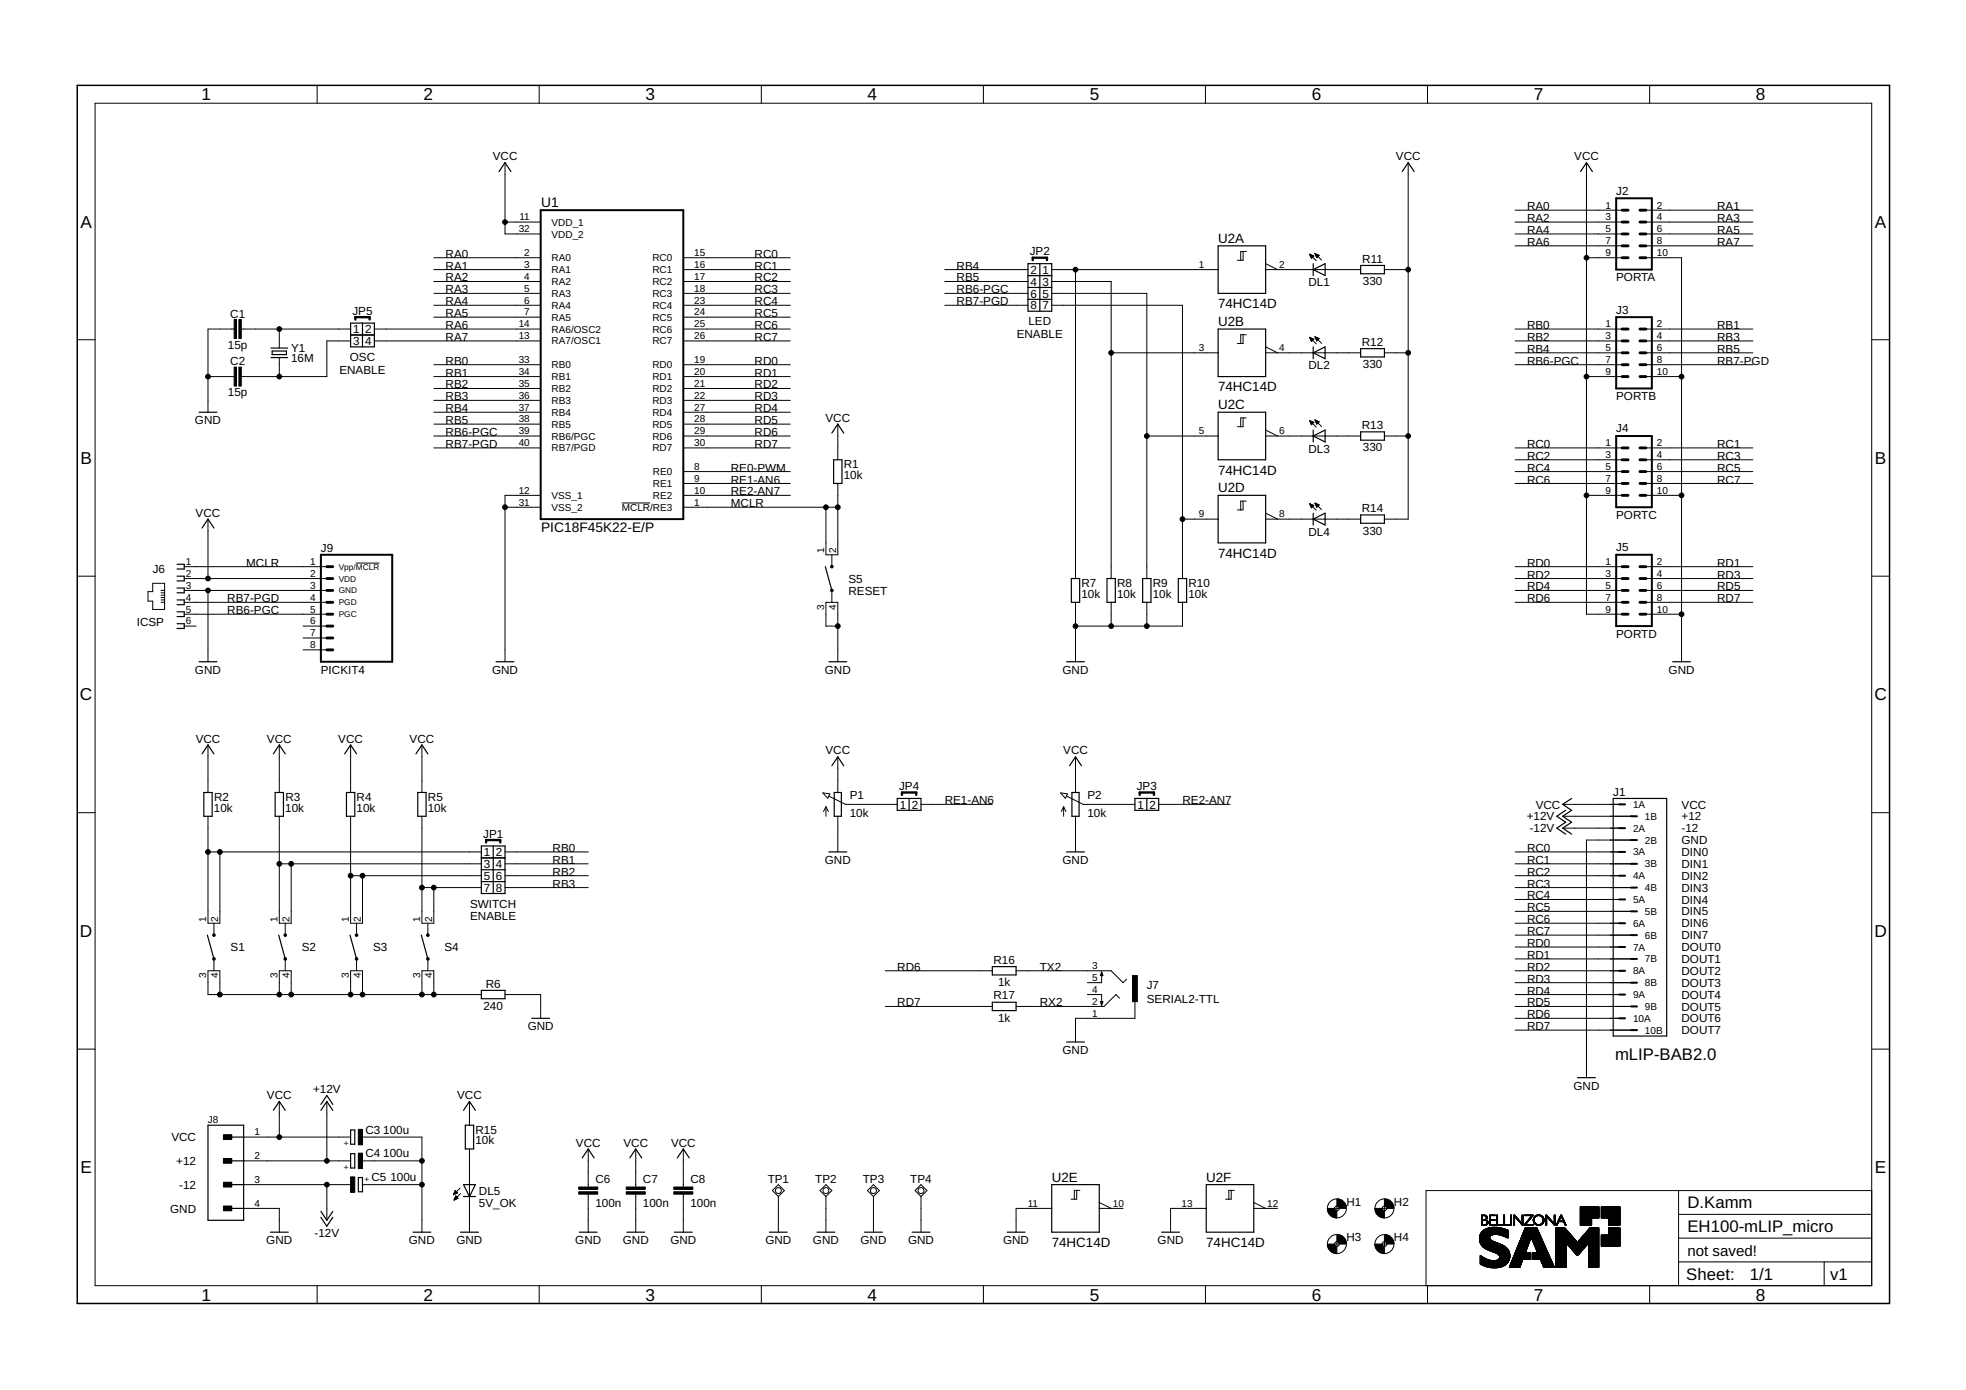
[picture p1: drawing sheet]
<svg xmlns="http://www.w3.org/2000/svg" width="420mm" height="297mm" viewBox="0 0 420 297" stroke-linecap="round" stroke-linejoin="round" font-family="sans-serif">
<defs><g id="words">
<g font-size="3.7">
<text x="43" y="21.4">1</text>
<text x="90.5" y="21.4">2</text>
<text x="138" y="21.4">3</text>
<text x="185.4" y="21.4">4</text>
<text x="232.9" y="21.4">5</text>
<text x="280.3" y="21.4">6</text>
<text x="327.8" y="21.4">7</text>
<text x="375.3" y="21.4">8</text>
<text x="17.2" y="48.6">A</text>
<text x="400.7" y="48.6">A</text>
<text x="17.2" y="99.2">B</text>
<text x="400.7" y="99.2">B</text>
<text x="17.1" y="149.7">C</text>
<text x="400.6" y="149.7">C</text>
<text x="17.1" y="200.2">D</text>
<text x="400.6" y="200.2">D</text>
<text x="17.2" y="250.8">E</text>
<text x="400.7" y="250.8">E</text>
<text x="43" y="277.9">1</text>
<text x="90.5" y="277.9">2</text>
<text x="138" y="277.9">3</text>
<text x="185.4" y="277.9">4</text>
<text x="232.9" y="277.9">5</text>
<text x="280.3" y="277.9">6</text>
<text x="327.8" y="277.9">7</text>
<text x="375.3" y="277.9">8</text>
</g>
<g font-size="3.6">
<text x="345.1" y="226.5">mLIP-BAB2.0</text>
<text x="360.6" y="258.2">D.Kamm</text>
<text x="360.6" y="263.3">EH100-mLIP_micro</text>
<text x="360.4" y="273.6">Sheet:</text>
<text x="374" y="273.5">1/1</text>
<text x="391.1" y="273.5">v1</text>
</g>
<text font-size="3.2" x="360.6" y="268.4">not saved!</text>
<g font-size="2.9">
<text x="115.7" y="44.2">U1</text>
<text x="260.3" y="51.9">U2A</text>
<text x="260.3" y="65.9">74HC14D</text>
<text x="260.3" y="69.7">U2B</text>
<text x="260.3" y="83.6">74HC14D</text>
<text x="260.3" y="87.5">U2C</text>
<text x="260.3" y="101.4">74HC14D</text>
<text x="260.3" y="105.2">U2D</text>
<text x="115.6" y="113.6">PIC18F45K22-E/P</text>
<text x="260.3" y="119.2">74HC14D</text>
<text x="224.8" y="252.5">U2E</text>
<text x="257.8" y="252.5">U2F</text>
<text x="224.8" y="266.5">74HC14D</text>
<text x="257.8" y="266.5">74HC14D</text>
</g>
<g font-size="2.5">
<text x="105.3" y="34.2">VCC</text>
<text x="298.3" y="34.2">VCC</text>
<text x="336.4" y="34.2">VCC</text>
<text x="345.4" y="41.6">J2</text>
<text x="326.4" y="44.9">RA0</text>
<text x="326.4" y="47.5">RA2</text>
<text x="367" y="44.9">RA1</text>
<text x="367" y="47.5">RA3</text>
<text x="326.4" y="50">RA4</text>
<text x="326.4" y="52.5">RA6</text>
<text x="367" y="50">RA5</text>
<text x="367" y="52.5">RA7</text>
<text x="95.2" y="55.1">RA0</text>
<text x="95.2" y="57.6">RA1</text>
<text x="161.3" y="55.1">RC0</text>
<text x="161.3" y="57.6">RC1</text>
<text x="204.4" y="57.6">RB4</text>
<text x="220.1" y="54.6">JP2</text>
<text x="220.3" y="58.5">2</text>
<text x="222.8" y="58.5">1</text>
<text x="291.1" y="56.1">R11</text>
<text x="95.2" y="60.2">RA2</text>
<text x="95.2" y="65.2">RA4</text>
<text x="95.2" y="62.7">RA3</text>
<text x="161.3" y="62.7">RC3</text>
<text x="161.3" y="65.2">RC4</text>
<text x="161.3" y="60.2">RC2</text>
<text x="204.4" y="60.2">RB5</text>
<text x="204.4" y="65.2">RB7-PGD</text>
<text x="204.4" y="62.7">RB6-PGC</text>
<text x="220.3" y="61">4</text>
<text x="220.3" y="63.6">6</text>
<text x="222.8" y="61">3</text>
<text x="222.8" y="63.6">5</text>
<text x="279.6" y="61.2">DL1</text>
<text x="291.3" y="60.9">330</text>
<text x="345.4" y="60.2">PORTA</text>
<text x="49.2" y="67.9">C1</text>
<text x="75.3" y="67.3">JP5</text>
<text x="75.5" y="71.2">1</text>
<text x="78" y="71.2">2</text>
<text x="95.2" y="70.3">RA6</text>
<text x="95.2" y="67.8">RA5</text>
<text x="161.3" y="67.8">RC5</text>
<text x="161.3" y="70.3">RC6</text>
<text x="219.8" y="69.5">LED</text>
<text x="220.3" y="66.1">8</text>
<text x="222.8" y="66.1">7</text>
<text x="326.4" y="70.3">RB0</text>
<text x="345.4" y="67">J3</text>
<text x="367" y="70.3">RB1</text>
<text x="48.7" y="74.5">15p</text>
<text x="62.2" y="77.4">16M</text>
<text x="62.2" y="75.1">Y1</text>
<text x="74.8" y="77.2">OSC</text>
<text x="75.5" y="73.7">3</text>
<text x="78" y="73.7">4</text>
<text x="95.2" y="77.9">RB0</text>
<text x="95.2" y="72.8">RA7</text>
<text x="161.3" y="72.8">RC7</text>
<text x="161.3" y="77.9">RD0</text>
<text x="217.3" y="72.2">ENABLE</text>
<text x="291.1" y="73.9">R12</text>
<text x="326.4" y="72.8">RB2</text>
<text x="326.4" y="75.4">RB4</text>
<text x="326.4" y="77.9">RB6-PGC</text>
<text x="367" y="72.8">RB3</text>
<text x="367" y="75.4">RB5</text>
<text x="367" y="77.9">RB7-PGD</text>
<text x="49.2" y="78.1">C2</text>
<text x="72.5" y="79.8">ENABLE</text>
<text x="95.2" y="80.5">RB1</text>
<text x="95.2" y="83">RB2</text>
<text x="161.3" y="83">RD2</text>
<text x="161.3" y="80.5">RD1</text>
<text x="279.6" y="78.9">DL2</text>
<text x="291.3" y="78.7">330</text>
<text x="48.7" y="84.7">15p</text>
<text x="95.2" y="85.5">RB3</text>
<text x="95.2" y="88.1">RB4</text>
<text x="161.3" y="88.1">RD4</text>
<text x="161.3" y="85.5">RD3</text>
<text x="345.4" y="85.5">PORTB</text>
<text x="41.7" y="90.6">GND</text>
<text x="95.2" y="90.6">RB5</text>
<text x="95.2" y="95.7">RB7-PGD</text>
<text x="95.2" y="93.2">RB6-PGC</text>
<text x="161.3" y="93.2">RD6</text>
<text x="161.3" y="90.6">RD5</text>
<text x="161.3" y="95.7">RD7</text>
<text x="176.4" y="90.1">VCC</text>
<text x="291.1" y="91.7">R13</text>
<text x="326.4" y="95.7">RC0</text>
<text x="345.4" y="92.4">J4</text>
<text x="367" y="95.7">RC1</text>
<text x="156.2" y="100.8">RE0-PWM</text>
<text x="180.3" y="100">R1</text>
<text x="279.6" y="96.7">DL3</text>
<text x="291.3" y="96.5">330</text>
<text x="326.4" y="100.8">RC4</text>
<text x="326.4" y="98.2">RC2</text>
<text x="367" y="98.2">RC3</text>
<text x="367" y="100.8">RC5</text>
<text x="156.2" y="103.3">RE1-AN6</text>
<text x="156.2" y="105.9">RE2-AN7</text>
<text x="180.3" y="102.3">10k</text>
<text x="326.4" y="103.3">RC6</text>
<text x="367" y="103.3">RC7</text>
<text x="41.8" y="110.4">VCC</text>
<text x="156.2" y="108.4">MCLR</text>
<text x="291.1" y="109.4">R14</text>
<text x="345.4" y="110.9">PORTC</text>
<text x="68.6" y="118.1">J9</text>
<text x="279.6" y="114.5">DL4</text>
<text x="291.3" y="114.2">330</text>
<text x="345.4" y="117.8">J5</text>
<text x="32.7" y="122.4">J6</text>
<text x="52.6" y="121.1">MCLR</text>
<text x="181.3" y="124.5">S5</text>
<text x="231.1" y="125.4">R7</text>
<text x="238.8" y="125.4">R8</text>
<text x="246.4" y="125.4">R9</text>
<text x="254" y="125.4">R10</text>
<text x="326.4" y="121.1">RD0</text>
<text x="326.4" y="123.6">RD2</text>
<text x="367" y="121.1">RD1</text>
<text x="367" y="123.6">RD3</text>
<text x="48.6" y="128.7">RB7-PGD</text>
<text x="48.6" y="131.3">RB6-PGC</text>
<text x="181.3" y="127.1">RESET</text>
<text x="231.1" y="127.7">10k</text>
<text x="238.7" y="127.7">10k</text>
<text x="246.4" y="127.7">10k</text>
<text x="254" y="127.7">10k</text>
<text x="326.4" y="126.2">RD4</text>
<text x="326.4" y="128.7">RD6</text>
<text x="367" y="126.2">RD5</text>
<text x="367" y="128.7">RD7</text>
<text x="29.2" y="133.8">ICSP</text>
<text x="345.4" y="136.3">PORTD</text>
<text x="41.7" y="144">GND</text>
<text x="68.6" y="144">PICKIT4</text>
<text x="105.2" y="144">GND</text>
<text x="176.3" y="144">GND</text>
<text x="227.1" y="144">GND</text>
<text x="356.6" y="144">GND</text>
<text x="41.8" y="158.7">VCC</text>
<text x="57.1" y="158.7">VCC</text>
<text x="72.3" y="158.7">VCC</text>
<text x="87.5" y="158.7">VCC</text>
<text x="176.4" y="161.2">VCC</text>
<text x="227.2" y="161.2">VCC</text>
<text x="45.7" y="173.4">10k</text>
<text x="45.7" y="171.1">R2</text>
<text x="61" y="173.4">10k</text>
<text x="61" y="171.1">R3</text>
<text x="76.2" y="173.4">10k</text>
<text x="76.2" y="171.1">R4</text>
<text x="91.4" y="173.4">10k</text>
<text x="91.5" y="171.1">R5</text>
<text x="181.6" y="170.7">P1</text>
<text x="192.2" y="168.8">JP4</text>
<text x="192.3" y="172.8">1</text>
<text x="194.9" y="172.8">2</text>
<text x="201.9" y="171.9">RE1-AN6</text>
<text x="232.4" y="170.7">P2</text>
<text x="242.9" y="168.8">JP3</text>
<text x="243.1" y="172.8">1</text>
<text x="245.7" y="172.8">2</text>
<text x="252.7" y="171.9">RE2-AN7</text>
<text x="328.2" y="172.8">VCC</text>
<text x="344.8" y="170.1">J1</text>
<text x="359.4" y="172.8">VCC</text>
<text x="103.3" y="179">JP1</text>
<text x="181.6" y="174.7">10k</text>
<text x="232.4" y="174.7">10k</text>
<text x="326.3" y="175.3">+12V</text>
<text x="326.9" y="177.9">-12V</text>
<text x="359.4" y="175.3">+12</text>
<text x="359.4" y="177.9">-12</text>
<text x="103.4" y="182.9">1</text>
<text x="103.4" y="185.5">3</text>
<text x="106" y="182.9">2</text>
<text x="106" y="185.5">4</text>
<text x="118.1" y="182.1">RB0</text>
<text x="118.1" y="184.6">RB1</text>
<text x="176.3" y="184.6">GND</text>
<text x="227.1" y="184.6">GND</text>
<text x="326.4" y="182.1">RC0</text>
<text x="326.4" y="184.6">RC1</text>
<text x="359.4" y="180.4">GND</text>
<text x="359.4" y="182.9">DIN0</text>
<text x="359.4" y="185.5">DIN1</text>
<text x="103.4" y="188">5</text>
<text x="103.4" y="190.6">7</text>
<text x="106" y="188">6</text>
<text x="106" y="190.6">8</text>
<text x="118.1" y="189.7">RB3</text>
<text x="118.1" y="187.1">RB2</text>
<text x="326.4" y="189.7">RC3</text>
<text x="326.4" y="187.1">RC2</text>
<text x="359.4" y="188">DIN2</text>
<text x="359.4" y="190.6">DIN3</text>
<text x="100.5" y="194">SWITCH</text>
<text x="100.5" y="196.7">ENABLE</text>
<text x="326.4" y="194.7">RC5</text>
<text x="326.4" y="197.3">RC6</text>
<text x="326.4" y="192.2">RC4</text>
<text x="359.4" y="193.1">DIN4</text>
<text x="359.4" y="195.6">DIN5</text>
<text x="49.3" y="203.3">S1</text>
<text x="64.5" y="203.3">S2</text>
<text x="79.7" y="203.3">S3</text>
<text x="95" y="203.3">S4</text>
<text x="326.4" y="199.8">RC7</text>
<text x="326.4" y="202.4">RD0</text>
<text x="359.4" y="198.2">DIN6</text>
<text x="359.4" y="200.7">DIN7</text>
<text x="359.4" y="203.3">DOUT0</text>
<text x="191.7" y="207.4">RD6</text>
<text x="212.3" y="205.9">R16</text>
<text x="222.2" y="207.4">TX2</text>
<text x="326.4" y="207.4">RD2</text>
<text x="326.4" y="204.9">RD1</text>
<text x="326.4" y="210">RD3</text>
<text x="359.4" y="205.8">DOUT1</text>
<text x="359.4" y="208.3">DOUT2</text>
<text x="103.3" y="215.8">240</text>
<text x="103.8" y="211">R6</text>
<text x="191.7" y="215.1">RD7</text>
<text x="212.3" y="213.6">R17</text>
<text x="213.3" y="210.7">1k</text>
<text x="222.2" y="215.1">RX2</text>
<text x="245.1" y="214.3">SERIAL2-TTL</text>
<text x="245.1" y="211.3">J7</text>
<text x="326.4" y="212.5">RD4</text>
<text x="326.4" y="215.1">RD5</text>
<text x="359.4" y="210.9">DOUT3</text>
<text x="359.4" y="213.4">DOUT4</text>
<text x="359.4" y="216">DOUT5</text>
<text x="112.8" y="220.1">GND</text>
<text x="213.3" y="218.4">1k</text>
<text x="326.4" y="217.6">RD6</text>
<text x="326.4" y="220.1">RD7</text>
<text x="359.4" y="218.5">DOUT6</text>
<text x="359.4" y="221">DOUT7</text>
<text x="227.1" y="225.2">GND</text>
<text x="66.9" y="233.6">+12V</text>
<text x="336.3" y="232.8">GND</text>
<text x="57.1" y="234.9">VCC</text>
<text x="97.7" y="234.9">VCC</text>
<text x="36.6" y="243.9">VCC</text>
<text x="78.1" y="242.3">C3</text>
<text x="81.9" y="242.3">100u</text>
<text x="101.6" y="244.5">10k</text>
<text x="101.6" y="242.2">R15</text>
<text x="123.1" y="245">VCC</text>
<text x="133.3" y="245">VCC</text>
<text x="143.4" y="245">VCC</text>
<text x="37.7" y="249">+12</text>
<text x="78.1" y="247.3">C4</text>
<text x="81.9" y="247.3">100u</text>
<text x="38.3" y="254">-12</text>
<text x="79.4" y="252.4">C5</text>
<text x="83.4" y="252.4">100u</text>
<text x="102.4" y="257.9">5V_OK</text>
<text x="102.4" y="255.3">DL5</text>
<text x="127.2" y="257.9">100n</text>
<text x="127.2" y="252.8">C6</text>
<text x="137.4" y="257.9">100n</text>
<text x="137.4" y="252.8">C7</text>
<text x="147.6" y="257.9">100n</text>
<text x="147.6" y="252.8">C8</text>
<text x="164.1" y="252.8">TP1</text>
<text x="174.2" y="252.8">TP2</text>
<text x="184.4" y="252.8">TP3</text>
<text x="194.5" y="252.8">TP4</text>
<text x="287.7" y="257.7">H1</text>
<text x="297.9" y="257.7">H2</text>
<text x="36.4" y="259.1">GND</text>
<text x="56.9" y="265.9">GND</text>
<text x="67.2" y="264.3">-12V</text>
<text x="87.4" y="265.9">GND</text>
<text x="97.5" y="265.9">GND</text>
<text x="122.9" y="265.9">GND</text>
<text x="133.1" y="265.9">GND</text>
<text x="143.3" y="265.9">GND</text>
<text x="163.6" y="265.9">GND</text>
<text x="173.7" y="265.9">GND</text>
<text x="183.9" y="265.9">GND</text>
<text x="194.1" y="265.9">GND</text>
<text x="214.4" y="265.9">GND</text>
<text x="247.4" y="265.9">GND</text>
<text x="287.7" y="265.3">H3</text>
<text x="297.9" y="265.3">H4</text>
</g>
<g font-size="2.1">
<text x="111" y="47.1">11</text>
<text x="343.1" y="44.6">1</text>
<text x="343.1" y="47.1">3</text>
<text x="354.1" y="44.6">2</text>
<text x="354.1" y="47.1">4</text>
<text x="110.9" y="49.6">32</text>
<text x="117.9" y="48.2">VDD_1</text>
<text x="117.9" y="50.8">VDD_2</text>
<text x="343.1" y="49.6">5</text>
<text x="343.1" y="52.2">7</text>
<text x="354.1" y="49.6">6</text>
<text x="354.1" y="52.2">8</text>
<text x="112" y="54.7">2</text>
<text x="112" y="57.3">3</text>
<text x="112" y="59.8">4</text>
<text x="117.9" y="55.8">RA0</text>
<text x="117.9" y="58.4">RA1</text>
<text x="139.4" y="55.8">RC0</text>
<text x="139.4" y="58.4">RC1</text>
<text x="148.4" y="54.7">15</text>
<text x="148.4" y="57.3">16</text>
<text x="148.4" y="59.8">17</text>
<text x="256.2" y="57.3">1</text>
<text x="273.4" y="57.3">2</text>
<text x="343.1" y="54.7">9</text>
<text x="354.1" y="54.7">10</text>
<text x="112" y="62.3">5</text>
<text x="112" y="64.9">6</text>
<text x="117.9" y="60.9">RA2</text>
<text x="117.9" y="63.5">RA3</text>
<text x="117.9" y="66">RA4</text>
<text x="139.4" y="60.9">RC2</text>
<text x="139.4" y="63.5">RC3</text>
<text x="139.4" y="66">RC4</text>
<text x="148.4" y="62.3">18</text>
<text x="148.4" y="64.9">23</text>
<text x="110.9" y="70">14</text>
<text x="112" y="67.4">7</text>
<text x="117.9" y="71.1">RA6/OSC2</text>
<text x="117.9" y="68.5">RA5</text>
<text x="139.4" y="68.5">RC5</text>
<text x="139.4" y="71.1">RC6</text>
<text x="148.4" y="67.4">24</text>
<text x="148.4" y="70">25</text>
<text x="343.1" y="70">1</text>
<text x="354.1" y="70">2</text>
<text x="110.9" y="72.5">13</text>
<text x="110.9" y="77.6">33</text>
<text x="117.9" y="73.6">RA7/OSC1</text>
<text x="139.4" y="73.6">RC7</text>
<text x="148.4" y="72.5">26</text>
<text x="148.4" y="77.6">19</text>
<text x="256.2" y="75">3</text>
<text x="273.4" y="75">4</text>
<text x="343.1" y="72.5">3</text>
<text x="343.1" y="75">5</text>
<text x="343.1" y="77.6">7</text>
<text x="354.1" y="72.5">4</text>
<text x="354.1" y="75">6</text>
<text x="354.1" y="77.6">8</text>
<text x="110.9" y="80.1">34</text>
<text x="110.9" y="82.7">35</text>
<text x="117.9" y="78.7">RB0</text>
<text x="117.9" y="81.2">RB1</text>
<text x="117.9" y="83.8">RB2</text>
<text x="139.4" y="78.7">RD0</text>
<text x="139.4" y="81.2">RD1</text>
<text x="139.4" y="83.8">RD2</text>
<text x="148.4" y="80.1">20</text>
<text x="148.4" y="82.7">21</text>
<text x="343.1" y="80.1">9</text>
<text x="354.1" y="80.1">10</text>
<text x="110.9" y="85.2">36</text>
<text x="110.9" y="87.7">37</text>
<text x="117.9" y="86.3">RB3</text>
<text x="117.9" y="88.8">RB4</text>
<text x="139.4" y="86.3">RD3</text>
<text x="139.4" y="88.8">RD4</text>
<text x="148.4" y="85.2">22</text>
<text x="148.4" y="87.7">27</text>
<text x="110.9" y="90.3">38</text>
<text x="110.9" y="92.8">39</text>
<text x="110.9" y="95.4">40</text>
<text x="117.9" y="91.4">RB5</text>
<text x="117.9" y="93.9">RB6/PGC</text>
<text x="139.4" y="91.4">RD5</text>
<text x="139.4" y="93.9">RD6</text>
<text x="148.4" y="90.3">28</text>
<text x="148.4" y="92.8">29</text>
<text x="148.4" y="95.4">30</text>
<text x="256.2" y="92.8">5</text>
<text x="273.4" y="92.8">6</text>
<text x="343.1" y="95.4">1</text>
<text x="354.1" y="95.4">2</text>
<text x="117.9" y="96.5">RB7/PGD</text>
<text x="139.4" y="96.5">RD7</text>
<text x="139.5" y="101.5">RE0</text>
<text x="148.4" y="100.4">8</text>
<text x="343.1" y="97.9">3</text>
<text x="343.1" y="100.4">5</text>
<text x="354.1" y="97.9">4</text>
<text x="354.1" y="100.4">6</text>
<text x="110.9" y="105.5">12</text>
<text x="117.9" y="106.6">VSS_1</text>
<text x="139.5" y="104.1">RE1</text>
<text x="139.5" y="106.6">RE2</text>
<text x="148.4" y="103">9</text>
<text x="148.4" y="105.5">10</text>
<text x="343.1" y="103">7</text>
<text x="343.1" y="105.5">9</text>
<text x="354.1" y="103">8</text>
<text x="354.1" y="105.5">10</text>
<text x="110.9" y="108">31</text>
<text x="117.9" y="109.2">VSS_2</text>
<text x="132.9" y="109.2">MCLR/RE3</text>
<text x="148.4" y="108">1</text>
<text x="256.2" y="110.6">9</text>
<text x="273.4" y="110.6">8</text>
<text x="176.2" y="118.2" transform="rotate(-90 176.2 118.2)">1</text>
<text x="178.7" y="118.2" transform="rotate(-90 178.7 118.2)">2</text>
<text x="39.7" y="120.7">1</text>
<text x="39.7" y="123.3">2</text>
<text x="39.7" y="125.8">3</text>
<text x="66.3" y="120.7">1</text>
<text x="66.3" y="123.3">2</text>
<text x="66.3" y="125.8">3</text>
<text x="343.1" y="120.7">1</text>
<text x="343.1" y="123.3">3</text>
<text x="343.1" y="125.8">5</text>
<text x="354.1" y="120.7">2</text>
<text x="354.1" y="123.3">4</text>
<text x="354.1" y="125.8">6</text>
<text x="39.7" y="128.4">4</text>
<text x="39.7" y="130.9">5</text>
<text x="66.3" y="128.4">4</text>
<text x="66.3" y="130.9">5</text>
<text x="176.2" y="130.3" transform="rotate(-90 176.2 130.3)">3</text>
<text x="178.7" y="130.3" transform="rotate(-90 178.7 130.3)">4</text>
<text x="343.1" y="128.4">7</text>
<text x="343.1" y="130.9">9</text>
<text x="354.1" y="128.4">8</text>
<text x="354.1" y="130.9">10</text>
<text x="39.7" y="133.4">6</text>
<text x="66.3" y="133.4">6</text>
<text x="66.3" y="136">7</text>
<text x="66.3" y="138.5">8</text>
<text x="349" y="172.7">1A</text>
<text x="349" y="177.7">2A</text>
<text x="351.5" y="175.2">1B</text>
<text x="349" y="182.8">3A</text>
<text x="351.5" y="180.3">2B</text>
<text x="351.5" y="185.4">3B</text>
<text x="349" y="187.9">4A</text>
<text x="351.5" y="190.4">4B</text>
<text x="44.1" y="196.9" transform="rotate(-90 44.1 196.9)">1</text>
<text x="46.6" y="196.9" transform="rotate(-90 46.6 196.9)">2</text>
<text x="59.3" y="196.9" transform="rotate(-90 59.3 196.9)">1</text>
<text x="61.9" y="196.9" transform="rotate(-90 61.9 196.9)">2</text>
<text x="74.6" y="196.9" transform="rotate(-90 74.6 196.9)">1</text>
<text x="77.1" y="196.9" transform="rotate(-90 77.1 196.9)">2</text>
<text x="89.8" y="196.9" transform="rotate(-90 89.8 196.9)">1</text>
<text x="92.3" y="196.9" transform="rotate(-90 92.3 196.9)">2</text>
<text x="349" y="193">5A</text>
<text x="351.5" y="195.5">5B</text>
<text x="349" y="198">6A</text>
<text x="349" y="203.1">7A</text>
<text x="351.5" y="200.6">6B</text>
<text x="44.1" y="209" transform="rotate(-90 44.1 209)">3</text>
<text x="46.6" y="209" transform="rotate(-90 46.6 209)">4</text>
<text x="59.3" y="209" transform="rotate(-90 59.3 209)">3</text>
<text x="61.9" y="209" transform="rotate(-90 61.9 209)">4</text>
<text x="74.6" y="209" transform="rotate(-90 74.6 209)">3</text>
<text x="77.1" y="209" transform="rotate(-90 77.1 209)">4</text>
<text x="89.8" y="209" transform="rotate(-90 89.8 209)">3</text>
<text x="92.3" y="209" transform="rotate(-90 92.3 209)">4</text>
<text x="233.4" y="207.1">3</text>
<text x="233.4" y="209.6">5</text>
<text x="349" y="208.2">8A</text>
<text x="351.5" y="205.7">7B</text>
<text x="233.4" y="214.7">2</text>
<text x="233.4" y="212.2">4</text>
<text x="349" y="213.3">9A</text>
<text x="351.5" y="210.7">8B</text>
<text x="351.5" y="215.8">9B</text>
<text x="233.4" y="217.2">1</text>
<text x="349" y="218.4">10A</text>
<text x="351.5" y="220.9">10B</text>
<text x="44.4" y="240">J8</text>
<text x="54.4" y="242.6">1</text>
<text x="54.4" y="247.7">2</text>
<text x="54.4" y="252.8">3</text>
<text x="54.4" y="257.9">4</text>
<text x="219.6" y="257.9">11</text>
<text x="237.8" y="257.9">10</text>
<text x="252.5" y="257.9">13</text>
<text x="270.8" y="257.9">12</text>
</g>
<g font-size="1.8">
<text x="72.4" y="121.7">Vpp/MCLR</text>
<text x="72.4" y="124.3">VDD</text>
<text x="72.4" y="126.8">GND</text>
<text x="72.4" y="129.4">PGD</text>
<text x="72.4" y="131.9">PGC</text>
<text x="73.5" y="244.9">+</text>
<text x="73.5" y="249.9">+</text>
<text x="77.9" y="252.6">+</text>
</g>
</g></defs>
<g fill="none" stroke="#000" stroke-width=".21">
<path d="M67.8 18.2v3.9M115.2 18.2v3.9M162.7 18.2v3.9M210.2 18.2v3.9M257.6 18.2v3.9M305.1 18.2v3.9M352.6 18.2v3.9M20.3 22.1h379.7v252.6h-379.7zM107.9 34.8v15.2h7.6M300.9 34.8v76.1h-5M339 34.8v96.5h7.7M92.7 55.1h22.8"/>
<path d="M92.7 57.6h22.8M107.9 47.5h7.6M146 55.1h22.9M146 57.6h22.9M201.9 57.6h17.8M224.8 57.6h35.5M229.8 57.6v66M265.7 53.7v1.9h-1.2M266.3 53.7h-1.1v1.9M270.5 57.6h20.3M270.5 56.3l2.5 1.3M279.9 54.3l1.4 1.4"/>
<path d="M279.9 54.3l.9 .4-.5 .5zM279.9 54.4h.3M280 54.5h.4M280 54.7h.7M280.1 54.8h.6M280.1 54.9h.4M280.2 55h.2M280.2 55.2h.1M281 54.2l1.4 1.4M281 54.2l.9 .4-.5 .5zM281.1 54.3h.2M281.1 54.4h.5"/>
<path d="M281.2 54.5h.7M281.2 54.7h.6M281.3 54.8h.4M281.3 54.9h.3M281.4 55h.1M295.9 57.6h5M323.8 47.5h22.9M323.8 50h22.9M323.8 44.9h22.9M323.8 52.5h22.9M339 55.1h7.7M351.7 55.1h7.7v86.3"/>
<path d="M351.7 47.5h22.9M351.7 50h22.9M351.7 44.9h22.9M351.7 52.5h22.9M16.5 72.6h3.8M50 70.3h-5.6v17.8M51.6 70.3h23.3M59.7 70.3v4.1M59.7 76.4v4.1M74.9 72.9h-5.1v7.6h-18.2M80 72.9h35.5M80 70.3h35.5"/>
<path d="M92.7 60.2h22.8M92.7 62.7h22.8M92.7 65.2h22.8M92.7 67.8h22.8M92.7 77.9h22.8M146 72.9h22.9M146 70.3h22.9M146 60.2h22.9M146 62.7h22.9M146 65.2h22.9M146 67.8h22.9M146 77.9h22.9"/>
<path d="M201.9 60.2h17.8M201.9 62.7h17.8M201.9 65.2h17.8M224.8 60.2h12.7v63.4M224.8 62.7h20.3v60.9M224.8 65.2h27.9v58.4M237.5 75.4h22.8M265.7 71.5v1.9h-1.2M266.3 71.5h-1.1v1.9M270.5 75.4h20.3M270.5 74.1l2.5 1.3M279.9 72.1l1.4 1.4"/>
<path d="M279.9 72.1l.9 .4-.5 .5zM279.9 72.2h.2M280 72.3h.3M280 72.4h.6M280.1 72.5h.6M280.1 72.6h.5M280.2 72.8h.3M280.2 72.9h.2M281 72l1.4 1.4M281 72l.9 .3-.5 .6zM281.1 72.1h.1M281.1 72.2h.4"/>
<path d="M281.2 72.3h.6M281.2 72.4h.7M281.3 72.5h.4M281.3 72.6h.3M281.4 72.8h.1M295.9 75.4h5M323.8 72.9h22.9M323.8 70.3h22.9M323.8 77.9h22.9M323.8 75.4h22.9M351.7 72.9h22.9M351.7 70.3h22.9"/>
<path d="M351.7 77.9h22.9M351.7 75.4h22.9M400 72.6h3.8M44.4 80.5h5.6M92.7 80.5h22.8M92.7 83h22.8M92.7 85.6h22.8M92.7 88.1h22.8M92.7 90.6h22.8M92.7 93.2h22.8M92.7 95.7h22.8M146 80.5h22.9"/>
<path d="M146 83h22.9M146 85.6h22.9M146 88.1h22.9M146 90.6h22.9M146 93.2h22.9M146 95.7h22.9M179 90.6v7.7M245.1 93.2h15.2M265.7 89.3v1.9h-1.2M266.3 89.3h-1.1v1.9M270.5 93.2h20.3M270.5 91.9l2.5 1.3"/>
<path d="M279.9 89.9l1.4 1.4M279.9 89.9h.1M279.9 89.9l.9 .4M279.9 89.9l.4 .9 .5-.5M280 90h.2M280 90.1h.5M280 90.3h.8M280.1 90.4h.5M280.1 90.5h.4M280.2 90.6h.2M280.2 90.7h.1M281 89.7l1.4 1.4"/>
<path d="M281 89.7l.9 .4-.5 .5M281 89.7l.4 .9M281 89.8h.1M281.1 89.9h.3M281.1 90h.6M281.2 90.1h.7M281.2 90.3h.6M281.3 90.4h.3M281.3 90.5h.2M281.4 90.6h.1M295.9 93.2h5M323.8 95.7h22.9"/>
<path d="M323.8 98.3h22.9M339 80.5h7.7M351.7 80.5h7.7M351.7 95.7h22.9M351.7 98.3h22.9M44.4 110.9v12.7M107.9 108.4h7.6M115.5 105.9h-7.6v35.5M132.9 107.5h6M146 100.8h22.9M146 103.3h22.9M146 105.9h22.9"/>
<path d="M146 108.4h33M177.8 118.6v2.5M179 103.3v15.3h-2.5v-10.2M252.7 110.9h7.6M265.7 107.1v1.9h-1.2M266.3 107.1h-1.1v1.9M270.5 109.7l2.5 1.2M270.5 110.9h20.3M279.9 107.6l1.4 1.4M279.9 107.6l.9 .4-.5 .5zM279.9 107.7h.2M280 107.9h.4"/>
<path d="M280 108h.7M280.1 108.1h.6M280.1 108.2h.5M280.2 108.4h.2M280.2 108.5h.1M281 107.5l1.4 1.4M281 107.5l.9 .4-.5 .5zM281.1 107.6h.2M281.1 107.7h.5M281.2 107.9h.7M281.2 108h.6M281.3 108.1h.4"/>
<path d="M281.3 108.2h.3M281.4 108.4h.1M323.8 100.8h22.9M323.8 103.3h22.9M339 105.9h7.7M351.7 100.8h22.9M351.7 103.3h22.9M351.7 105.9h7.7M16.5 123.1h3.8M32.6 124.7h2.6v5.5h-2.6v-1.7h-1v-2.1h1zM34.4 126.2h.8M34.4 128.7h.8"/>
<path d="M34.4 126.7h.8M34.4 127.2h.8M34.4 127.7h.8M34.4 128.2h.8M39.4 121.1h30.4M39.4 123.6h30.4M39.4 126.2h30.4M39.4 128.7h30.4M39.4 131.3h30.4M39.4 133.8h2.5M44.4 126.2v15.2M64.8 133.8h5"/>
<path d="M64.8 136.3h5M64.8 138.9h5M76.1 120.3h5M177.8 126.2v2.5M179 133.8h-2.5v-5.1h2.5v12.7M229.8 128.7v12.7M237.5 128.7v5.1M245.1 128.7v5.1M252.7 128.7v5.1h-22.9M323.8 121.1h22.9M323.8 123.6h22.9M323.8 126.2h22.9"/>
<path d="M323.8 128.7h22.9M351.7 121.1h22.9M351.7 123.6h22.9M351.7 126.2h22.9M351.7 128.7h22.9M351.7 131.3h7.7M400 123.1h3.8M44.4 159.2v10.2M59.7 159.2v10.2M74.9 159.2v10.2M90.2 159.2v10.2M16.5 173.7h3.8"/>
<path d="M44.4 174.4v22.9h2.6v-15.2M59.7 174.4v22.9h2.5v-12.7M74.9 174.4v22.9h2.6v-10.2M90.2 174.4v22.9h2.5v-7.6M175.9 169.4l1.5 .3-.5 .9zM176.5 172.4v2M176.5 172.4l-.5 1M176.5 172.4l.5 1M177.2 170.1l3.5 1.8h11M179 161.7v7.7M179 174.4v7.7M196.8 171.9h15.3"/>
<path d="M226.7 169.4l1.4 .3-.4 .9zM227.3 172.4v2M227.3 172.4l-.5 1M227.3 172.4l.5 1M228 170.1l3.5 1.8h11M229.8 161.7v7.7M229.8 174.4v7.7M247.6 171.9h15.3M334 171.9h12.7M334 174.4h15.2M334 177h12.7M349.2 179.5h-10.2v50.8"/>
<path d="M400 173.7h3.8M44.4 182.1h58.5M45.7 197.3v2.5M59.7 184.6h43.2M61 197.3v2.5M74.9 187.1h28M76.2 197.3v2.5M90.2 189.7h12.7M91.4 197.3v2.5M107.9 182.1h17.8M107.9 184.6h17.8M107.9 187.1h17.8"/>
<path d="M107.9 189.7h17.8M323.8 197.3h22.9M323.8 199.8h25.4M323.8 182.1h22.9M323.8 184.6h25.4M323.8 187.1h22.9M323.8 189.7h25.4M323.8 192.2h22.9M323.8 194.8h25.4M45.7 204.9v2.6M47 212.5v-5h-2.6v5h58.5M59.7 212.5v-5h2.5v5"/>
<path d="M61 204.9v2.6M74.9 212.5v-5h2.6v5M76.2 204.9v2.6M90.2 212.5v-5h2.5v5M91.4 204.9v2.6M107.9 212.5h7.6v5.1M189.2 207.5h22.9M189.2 215.1h22.9M217.1 207.5h20.4l2.5 2.5 .8-.8M232.4 212.5h3v2.3M235.4 207.7v2.3h-3M239.2 213.3l-.7-.8-2.6 2.6h-18.8"/>
<path d="M242.5 214.1v3.5h-12.7v5.1M323.8 202.4h22.9M323.8 204.9h25.4M323.8 207.5h23.5M323.8 210h26M323.8 212.5h23.5M323.8 215.1h26M323.8 217.6h23.5M16.5 224.2h3.8M59.7 235.4v7.6M69.8 235.4v12.7M100.3 235.4v5.1"/>
<path d="M323.8 220.1h26M400 224.2h3.8M52.1 258.2h7.6v5.1M52.1 243h22.8M52.1 248.1h22.8M52.1 253.2h22.8M69.8 253.2v7.6M77.5 243h12.7v20.3M77.5 248.1h12.7M77.5 253.2h12.7M96.9 255.3h.1M97 255.1h.3"/>
<path d="M97 255h.6M97.1 254.9h.6M97.1 256.3h.2M97.1 256.2h.4M97.1 254.8h.5M97.2 256.1h.6M97.2 254.7h.3M97.2 254.6h.2M97.2 256h.6M97.3 255.9h.4M97.3 255.8h.3M97.4 255.6h.1"/>
<path d="M97.4 255.6l.5 .5-.9 .4zM97.8 254.9l-.5-.5-.4 .9M97.8 254.9l-.9 .4M98.3 253.9l-1.4 1.4M98.4 255.1l-1.4 1.4M100.3 245.5v17.8M125.7 245.5v8.2M125.7 255.2v8.1M135.9 245.5v8.2M135.9 255.2v8.1M146 245.5v8.2M146 255.2v8.1"/>
<path d="M165.1 254.4l1.2-1.2 1.3 1.2-1.3 1.3zM166.3 255.7v7.6M175.2 254.4l1.3-1.2 1.3 1.2-1.3 1.3zM176.5 255.7v7.6M185.4 254.4l1.3-1.2 1.2 1.2-1.2 1.3zM186.7 255.7v7.6M195.6 254.4l1.2-1.2 1.3 1.2-1.3 1.3zM196.8 255.7v7.6M224.8 258.2h-7.7v5.1M230.1 254.4v1.9h-1.2M230.8 254.4h-1.2v1.9M234.9 258.2h5.1"/>
<path d="M234.9 257l2.6 1.2M257.8 258.2h-7.6v5.1M263.1 254.4v1.9h-1.2M263.8 254.4h-1.2v1.9M267.9 258.2h5.1M267.9 257l2.6 1.2M285.2 258.2h1M285.7 257.7v1M295.4 258.2h1M295.9 257.7v1M316.6 260h.2M316.6 259.9h.2"/>
<path d="M316.6 259.8h.2M316.6 259.8h1M316.6 259.7h1M316.6 259.7h.8M317.1 259.8h.6M317.4 259.9h.3M317.5 259.9h.3M317.6 260h.2M318.4 260h.1M318.4 259.9h.1M318.4 259.8h.1M318.4 259.8h1.2"/>
<path d="M318.4 259.7h1.2M319.9 260h.1M319.9 259.9h.1M319.9 259.8h.1M319.9 259.7h.1M321.4 260h.1M321.4 259.9h.1M321.4 259.8h.1M321.4 259.7h.1M322.9 260h.1M322.9 259.9h.1M322.9 259.8h.1"/>
<path d="M322.9 259.7h.1M323.5 260h.5M323.5 259.9h.4M323.5 259.8h.3M323.5 259.7h.2M325.3 260h.2M325.3 259.9h.2M325.3 259.8h.2M325.3 259.7h.2M325.8 259.8h1.8M325.8 259.7h1.8M327.2 260h.2"/>
<path d="M327.5 259.9h-.3M327.5 259.9h-.2M327.6 259.8h-.3M327.7 259.7h-1.9M328.2 259.8h1.2M328.3 260h-.3M328.3 259.7h1.1M328.3 259.9h-.3M328.4 259.9h-.3M328.4 259.7h.8M328.6 259.6h.5M328.7 259.8h-.6"/>
<path d="M329 259.8h.5M329.2 259.9h.4M329.3 259.9h.4M329.4 260h.3M330.4 260h.4M330.4 259.9h.4M330.4 259.9h.3M330.4 259.8h.3M330.4 259.8h.2M330.4 259.7h.2M332.2 260h.1M332.2 259.9h.1"/>
<path d="M332.2 259.8h.1M332.2 259.7h.1M333.4 260h.5M333.5 259.9h.3M333.5 259.8h.3M333.5 259.7h.2M333.6 259.7h.1M333.6 259.6h.1M333.8 259.9h-.4M337.7 259.5h4M337.7 258.2h4M337.7 260h4"/>
<path d="M337.7 259.9h4M337.7 259.8h4M337.7 259.7h4M337.7 259.6h4M337.7 259.4h4M337.7 259.3h4M337.7 259.2h4M337.7 259.1h4M337.7 259h4M337.7 258.9h4M337.7 258.8h4M337.7 258.7h4"/>
<path d="M337.7 258.6h4M337.7 258.5h4M337.7 258.4h4M337.7 258.3h4M337.7 258.1h4M337.7 258h4M337.7 257.9h4M342.2 259.5h4M342.2 258.2h4M342.2 260h4M342.2 259.9h4M342.2 259.8h4"/>
<path d="M342.2 259.7h4M342.2 259.6h4M342.2 259.4h4M342.2 259.3h4M342.2 259.2h4M342.2 259.1h4M342.2 259h4M342.2 258.9h4M342.2 258.8h4M342.2 258.7h4M342.2 258.6h4M342.2 258.5h4"/>
<path d="M342.2 258.4h4M342.2 258.3h4M342.2 258.1h4M342.2 258h4M342.2 257.9h4M358.7 254.4v20.3M358.7 259.5h41.3M400 254.4h-95.2v20.3M67.8 274.7v3.9M115.2 274.7v3.9M162.7 274.7v3.9M210.2 274.7v3.9"/>
<path d="M257.6 274.7v3.9M285.2 265.9h1M285.7 265.3v1.1M295.4 265.9h1M295.9 265.3v1.1M305.1 274.7v3.9M316.2 264.6h2.2M316.2 264.9h2.4M316.2 264.8l2.3 .1M316.2 264.8h2.3M316.2 264.7h2.2M316.2 264.5h2.2"/>
<path d="M316.2 265.2h2.7M316.2 265.1h2.7M316.2 265l2.6 .1M316.2 265h2.5M316.2 264.9l2.4 .1M316.2 264.4h2.2M316.2 264.3h2.2M316.2 265.2h2.9M316.3 265.3h3M316.3 265.3h2.9M316.3 264.1h2.2M316.3 265.4l3.3 .1"/>
<path d="M316.3 265.4h3.1M316.3 265.5h3.4M316.3 265.5l3.6 .1M316.3 265.6l3.9 .1M316.3 265.6h3.7M316.4 269.6h5.9M316.4 270h5.7M316.4 269.7h5.9M316.4 269.4h6.1M316.4 269.3h2.3M316.4 269.3h2.1M316.4 269.2h1.8"/>
<path d="M316.4 269.2h1.6M316.4 269.1h1.5M316.4 269l1.4 .1M316.4 269h1.2M316.4 268.9l1.1 .1M316.4 268.9h1M316.4 268.8l.9 .1M316.4 268.8h.8M316.4 268.7l.7 .1M316.4 268.7h.6M316.4 268.6h.5M316.4 268.6h.4"/>
<path d="M316.4 268.5h.4M316.4 268.5h.3M316.4 268.4h.2M316.4 268.4h.1M316.4 268.3h.1M316.4 263.8h5.9M316.4 265.7h3.9M316.4 263.7h5.9M316.4 265.7l4 .1M316.4 265.8h4.1M316.4 265.8l4.3 .1M316.4 270.2h5.5"/>
<path d="M316.4 263.6h5.9M316.5 263.6h5.8M316.5 265.9h4.3M316.5 270.2h5.3M316.5 266h4.4M316.5 263.5h5.8M316.5 266h4.6M316.5 263.4h5.8M316.6 263.4h5.7M316.6 266.1h4.5M316.6 266.1h4.6M316.6 261.8h.8"/>
<path d="M316.6 261.7h1.2M316.6 261.6h.2M316.6 261.5h.2M316.6 261.4h.2M316.6 261.3h.2M316.6 261.2h.2M316.6 261.1h.2M316.6 261h.2M316.6 260.9h.2M316.6 260.8h.2M316.6 260.8h1.2M316.6 260.7l1.1 .1"/>
<path d="M316.6 260.6h.2M316.6 260.5h.2M316.6 260.4h.2M316.6 260.3h.2M316.6 260.2h.2M316.6 260.1h.2M316.7 270.3h5M316.7 266.2h4.6M316.7 263.3h5.6M316.7 266.2l4.7 .1M316.7 263.2h5.6M316.8 266.3h4.7"/>
<path d="M316.8 266.3l4.8 .1M316.8 263.1h5.5M316.8 270.4h4.8M316.8 266.4h4.8M316.9 266.4l4.8 .1M316.9 263h5.4M317 266.5h4.8M317 270.4h4.5M317 266.5l4.9 .1M317 262.9h5.3M317.1 266.6h4.8M317.1 270.5h4.3"/>
<path d="M317.1 262.9h5.2M317.1 266.6l4.9 .1M317.2 262.8h4.9M317.2 270.6h4.1M317.2 266.7h4.8M317.2 262.8h4.8M317.3 266.7l4.8 .1M317.4 270.6h3.8M317.4 262.7h4.4M317.4 260.8l.5 .1M317.4 266.8h4.7M317.4 266.8l4.8 .1"/>
<path d="M317.4 262.7h4.3M317.5 270.7h3.6M317.6 266.9h4.6M317.6 262.6h3.9M317.6 260.7h-1M317.6 260.5h.2M317.6 261.8h-1M317.6 260.9h.3M317.6 260.3h.2M317.6 260.1h.2M317.6 270.7h3.4M317.6 267h4.6"/>
<path d="M317.6 260.6h-.5M317.6 260.2h.2M317.7 262.6h3.7M317.7 260.9h.2M317.7 260.6h-.3M317.7 261h.3M317.8 267l4.5 .1M317.8 261.7l-1.2 .1M317.8 260.5h-.3M317.8 261h.2M317.8 261.4h.2M317.8 260.4h-.2"/>
<path d="M317.8 262.5h3.4M317.8 261.3h.2M317.8 261.2h.2M317.8 261.1l.2 .1M317.8 261.1h.2M317.9 270.8h2.9M317.9 267.1h4.4M317.9 261.6l-.4 .1M317.9 261.6h-.3M318 261.5l-.3 .1M318 267.1h4.4M318 261.5h-.2"/>
<path d="M318 270.8h2.6M318 262.4h3M318.1 267.2h4.3M318.2 262.4h2.6M318.2 267.2l4.2 .1M318.4 270.9h1.9M318.4 261.8h1.2M318.4 261.7h1.2M318.4 261.6h.1M318.4 261.5h.1M318.4 261.4h.1M318.4 261.3h.1"/>
<path d="M318.4 261.2h.1M318.4 261.1h.1M318.4 261h.1M318.4 260.9h.1M318.4 260.8h.1M318.4 260.8h1.1M318.4 260.7h1.1M318.4 260.6h.1M318.4 260.5h.1M318.4 260.4h.1M318.4 260.3h.1M318.4 260.2h.1"/>
<path d="M318.4 260.1h.1M318.4 264.4h-2.2M318.4 267.3h4.1M318.4 264.3h-2.2M318.4 262.3h2.1M318.5 264.2h-2.3M318.5 267.3l4 .1M318.6 264.1h-2.3M318.6 264l-2.3 .1M318.6 262.3h1.7M318.7 267.4h3.8M318.7 270.9h1.3"/>
<path d="M318.7 264h-2.4M318.8 267.4l3.7 .1M318.9 263.9h-2.6M319 267.5h3.5M319 263.9h-2.7M319.1 267.5l3.5 .1M319.3 267.6h3.3M319.3 263.8h-3M319.4 267.7h3.2M319.5 267.7h3.1M319.6 267.8h3M319.7 269.3h2.8"/>
<path d="M319.8 267.8h2.8M319.8 267.9h2.8M319.9 261.8h1.2M319.9 261.7h1.2M319.9 261.6h.1M319.9 261.5h.1M319.9 261.4h.1M319.9 261.3h.1M319.9 261.2h.1M319.9 261.1h.1M319.9 261h.1M319.9 260.9h.1"/>
<path d="M319.9 260.8h.1M319.9 260.7h.1M319.9 260.6h.1M319.9 260.5h.1M319.9 260.4h.1M319.9 260.3h.1M319.9 260.2h.1M319.9 260.1h.1M320 263.8h2.3M320 267.9h2.6M320 269.2h2.5M320.1 268h2.6"/>
<path d="M320.2 268.1h2.5M320.3 268.1h2.4M320.3 263.9h2M320.3 269.1h2.3M320.3 269h2.3M320.3 268.2h2.4M320.4 268.2h2.3M320.4 269h2.2M320.4 268.9h2.2M320.4 268.4h2.3M320.4 268.3h2.3M320.5 268.8h2.1"/>
<path d="M320.5 268.5h2.2M320.5 268.4h2.2M320.5 268.7h2.2M320.5 268.6h2.2M320.5 263.9h1.8M320.7 264h1.6M320.9 264h1.4M321.1 264.1h1.2M321.2 264.1h1.1M321.4 264.2h.9M321.4 261.8h1.2M321.4 261.7h1.2"/>
<path d="M321.4 261.6h.1M321.4 261.5h.1M321.4 261.4h.1M321.4 261.3h.1M321.4 261.2h.1M321.4 261.1h.1M321.4 261h.1M321.4 260.9h.1M321.4 260.8h.1M321.4 260.7h.1M321.4 260.6h.1M321.4 260.5h.1"/>
<path d="M321.4 260.4h.1M321.4 260.3h.1M321.4 260.2h.1M321.4 260.1h.1M321.5 264.2h.8M321.6 264.3h.7M321.8 264.4h.5M321.9 264.4h.4M321.9 270.1h-5.5M322 270.1h-5.6M322.1 264.5h.2M322.1 270h-5.7"/>
<path d="M322.2 269.9h-5.8M322.2 264.5l.1 .1M322.2 269.8h-5.8M322.3 269.7h-5.9M322.4 269.6h-6M322.4 269.5l-6 .1M322.4 269.5h-6M322.5 269.4l-6.1 .1M322.5 269.3h-2.6M322.6 270.8h2.2M322.6 269.2h-2.4M322.6 269.1h-2.3"/>
<path d="M322.6 270.7h2.3M322.7 270.6h2.2M322.7 268.7l-2.2 .1M322.9 270.1h2.2M322.9 261.8h.1M322.9 261.7h.1M322.9 261.6h.1M322.9 261.5h.1M322.9 261.4h.1M322.9 261.3h.1M322.9 261.2h.1M322.9 261.1h.1"/>
<path d="M322.9 261h.1M322.9 260.9h.1M322.9 260.8h.1M322.9 260.7h.1M322.9 260.6h.1M322.9 260.5h.1M322.9 260.4h.1M322.9 260.3h.1M322.9 260.2h.1M322.9 260.1h.1M322.9 270h2.2M322.9 269.9h2.3"/>
<path d="M323 269.8h2.2M323 269.7h2.2M323.1 269.6h2.2M323.1 269.5h2.2M323.2 269.3h2.2M323.2 269.1h3.8M323.3 269.1h3.7M323.3 269h3.7M323.3 268.9h3.7M323.4 268.8h3.6M323.4 268.7h3.6M323.4 268.6h3.6"/>
<path d="M323.5 268.6h3.5M323.5 268.5h3.5M323.5 261.8h.2M323.5 261.7h.2M323.5 261.6h.2M323.5 261.5h.2M323.5 261.4h.2M323.5 261.3h.2M323.5 261.2h.2M323.5 261.1h.2M323.5 261h.2M323.5 260.9h.2"/>
<path d="M323.5 260.8h.2M323.5 260.7h.2M323.5 260.6h.2M323.5 260.5h.2M323.5 260.4h.2M323.5 260.3h.2M323.5 260.2h.2M323.5 260.1h.2M323.5 260h.2M323.5 268.4h3.5M323.6 268.4h3.4M323.6 268.3h3.4"/>
<path d="M323.6 268.2h3.4M323.6 268.1h3.4M323.7 268h3.3M323.7 267.9h3.3M323.8 267.8h3.2M323.8 260l.2 .1M323.8 267.7h3.2M323.8 260.1h.3M323.8 267.6h2.2M323.9 267.6h2.1M323.9 260.2h.2M323.9 267.5h2.2"/>
<path d="M323.9 260.2l.3 .1M324 267.4h2.1M324 260.3h.3M324 267.2h2.2M324 260.3l.3 .1M324.1 260.4h.3M324.1 267h2.2M324.1 260.5h.3M324.2 260.5h.2M324.2 260.6h.3M324.3 266.6h2.1M324.3 260.6h.2"/>
<path d="M324.3 266.5h2.1M324.3 266.4h2.2M324.3 260.7h.3M324.4 266.4h2.1M324.4 266.3h2.1M324.4 260.7l.2 .1M324.4 260.8h.3M324.5 260.8l.2 .1M324.5 266h2.1M324.5 260.9h.3M324.5 260.9l.3 .1M324.6 261h.2"/>
<path d="M324.7 265.6h2.1M324.7 261l.2 .1M324.7 265.5h2.1M324.7 261.1h.3M324.7 265.4h2.1M324.7 261.1l.3 .1M324.8 265.4h2.1M324.8 265.3h2.1M324.8 261.2h.2M324.8 265.2h2.1M324.8 261.2l.3 .1M324.8 270.7h-2.2"/>
<path d="M324.9 265.1h2.1M324.9 270.6h-2.3M324.9 261.3h.2M324.9 270.5h-2.2M324.9 264.9h2.1M324.9 261.3l.3 .1M325 270.4l-2.3 .1M325 270.4h-2.3M325 261.4h.2M325 270.3l-2.3 .1M325 270.3h-2.2M325 261.5h.5"/>
<path d="M325 270.2l-2.2 .1M325.1 270.2h-2.3M325.1 270.1l-2.3 .1M325.1 261.5h.4M325.1 270h-2.2M325.1 264.5h4.3M325.1 261.6h.4M325.1 264.4h4.3M325.2 264.4h4.1M325.2 261.6h.3M325.2 264.3h4.1M325.2 269.8h-2.2"/>
<path d="M325.2 264.2l4.1 .1M325.2 261.7h.3M325.2 264.2h4M325.2 269.7h-2.2M325.2 264.1h4M325.3 264.1h3.9M325.3 269.6h-2.3M325.3 264l3.9 .1M325.3 269.5h-2.2M325.3 264h3.9M325.3 261.8h.2M325.3 261.4h.2"/>
<path d="M325.3 261.3h.2M325.3 261.2h.2M325.3 261.1h.2M325.3 261h.2M325.3 260.9h.2M325.3 260.8h.2M325.3 260.7h.2M325.3 260.6h.2M325.3 260.5h.2M325.3 260.4h.2M325.3 260.3h.2M325.3 260.2h.2"/>
<path d="M325.3 260.1h.2M325.3 263.9h3.8M325.4 269.4h-2.3M325.4 263.9h3.7M325.4 263.8h3.7M325.4 269.2h-2.2M325.4 263.7h3.6M325.5 263.6h3.5M325.5 263.5h3.5M325.5 263.5h3.4M325.5 263.4h3.4M325.6 263.3h3.3"/>
<path d="M325.6 263.3h3.2M325.6 263.2h3.2M325.7 263.1h3.1M325.7 263h3M325.8 262.9h2.9M325.8 261.8h1.9M325.8 261.7h1.9M325.8 262.8h2.8M325.8 262.7h2.8M325.9 262.6h2.6M325.9 262.5l2.6 .1M325.9 262.5h2.6"/>
<path d="M325.9 262.4h2.6M325.9 262.4h2.5M326 261.4h.3M326.1 267.5h-2.2M326.1 261.6l-.3 .1M326.1 267.4h-2.2M326.1 261.6h-.2M326.1 261.3h.2M326.1 267.3h-2.1M326.2 267.3h-2.2M326.2 261.5l-.3 .1M326.2 267.1l-2.2 .1"/>
<path d="M326.2 261.2h.2M326.2 267.1h-2.1M326.2 261.5h-.2M326.2 267l-2.1 .1M326.2 261.2h.3M326.3 266.9h-2.2M326.3 266.8l-2.2 .1M326.3 261.3l-.2 .1M326.3 266.8h-2.1M326.3 266.7l-2.1 .1M326.4 266.7h-2.2M326.4 266.6l-2.2 .1"/>
<path d="M326.4 261.2l-.3 .1M326.5 266.3h-2.1M326.5 261.1h-.2M326.5 266.2l-2.1 .1M326.6 266.2h-2.2M326.6 266.1h-2.2M326.6 261h-.3M326.6 266.1h-2.1M326.6 261h-.2M326.6 266h-2.1M326.7 265.9h-2.2M326.7 260.9h-.3"/>
<path d="M326.7 265.8l-2.1 .1M326.7 260.9h-.2M326.7 265.8h-2.1M326.7 265.7h-2.1M326.7 260.8l-.2 .1M326.8 265.6h-2.1M326.8 260.8h-.3M326.8 265.5h-2.1M326.8 260.7h-.2M326.9 260.7h-.3M326.9 265.3h-2.1M326.9 260.6h-.2"/>
<path d="M326.9 265.2h-2.1M327 260.6h-.3M327 269.2h-3.8M327 265l-2.1 .1M327 265h-2.1M327 260.5h-.3M327 264.9h-2M327 260.5h-.2M327.1 264.8l-2.1 .1M327.1 264.8h-2.1M327.1 260.4h-.3M327.1 264.7h-2.1"/>
<path d="M327.1 260.1h.2M327.1 260.3l-.2 .1M327.2 264.6h-2.1M327.2 260.3h-.3M327.2 264.5h-2.1M327.2 260.2l-.2 .1M327.3 264.5h2.1M327.3 260.2h-.3M327.3 264.6h2.1M327.3 264.6h2.2M327.3 260.1l-.2 .1M327.3 264.7h2.2"/>
<path d="M327.4 264.7l2.1 .1M327.4 264.8h2.1M327.4 260l-.2 .1M327.4 264.9h2.2M327.4 264.8l2.1 .1M327.5 269.2h3.9M327.5 269.1h3.9M327.5 269h3.9M327.5 268.9h3.9M327.5 268.9h3.8M327.5 268.8l3.8 .1M327.5 268.8h3.8"/>
<path d="M327.5 268.7l3.8 .1M327.5 268.7h3.7M327.5 268.6h3.7M327.5 268.5h3.7M327.5 268.4h3.6M327.5 268.3h3.6M327.5 268.2l3.6 .1M327.5 268.2h3.5M327.5 268.1l3.5 .1M327.5 268.1h3.5M327.5 268l3.5 .1M327.5 268h3.4"/>
<path d="M327.5 267.9h3.4M327.5 267.8h3.4M327.5 267.7h3.3M327.5 265h2.1M327.5 265.1h2.2M327.6 265.2h2.1M327.6 265.3h2.2M327.6 265.3h2.1M327.6 265.4h2.2M327.7 260.7h.2M327.7 265.5h2.1M327.7 261h.2"/>
<path d="M327.7 260.9l.2 .1M327.7 260.9h.2M327.7 260.8h.2M327.7 260.6h.2M327.7 261l.2 .1M327.7 260.5h.2M327.7 265.6l2.2 .1M327.7 265.6h2.2M327.7 261.1h.2M327.7 260.3h.2M327.7 261.1l.3 .1M327.8 265.7h2.1"/>
<path d="M327.8 261.2h.2M327.8 265.7l2.1 .1M327.8 261.2l.2 .1M327.8 265.8h2.2M327.8 261.3h.3M327.8 260.2h.2M327.8 265.8l2.2 .1M327.9 265.9h2.1M327.9 261.3l.2 .1M327.9 260.1h.2M327.9 266h2.1M327.9 266h2.2"/>
<path d="M327.9 261.4h.2M327.9 260.5h-.2M327.9 261.5h.3M327.9 260.4h-.2M327.9 266.1h2.2M328 266.2l2.2 .1M328 266.2h2.1M328 261.5l.3 .1M328 260.3h-.3M328 266.3h2.2M328 260.2l-.2 .1M328 261.6h.4"/>
<path d="M328.1 266.4l2.2 .1M328.1 266.4h2.1M328.1 260.1l-.3 .1M328.1 266.5l2.2 .1M328.1 266.5h2.2M328.1 261.6l.5 .1M328.1 266.6l2.2 .1M328.1 266.6h2.2M328.2 266.7h2.2M328.2 261.7h1.3M328.2 260l-.3 .1M328.2 266.7l2.2 .1"/>
<path d="M328.2 266.8h2.2M328.3 266.9h2.2M328.3 261.7h1.1M328.3 267h2.2M328.4 267.1h2.2M328.4 267.1h2.1M328.4 267.2h2.2M328.4 261.8h.8M328.4 267.3h2.2M328.5 267.4l2.2 .1M328.5 267.4h2.2M328.5 267.5l2.3 .1"/>
<path d="M328.5 267.5h2.2M328.5 261.8h.6M328.6 267.6h2.2M329.2 269.2h2.3M329.2 269.3h2.3M329.3 269.4h2.3M329.3 269.3h2.2M329.4 269.5h2.2M329.4 269.6h2.3M329.4 269.6l2.3 .1M329.4 269.7h2.3M329.5 269.7l2.2 .1"/>
<path d="M329.5 260l.3 .1M329.5 269.8h2.2M329.5 269.9h2.3M329.5 261.4h.3M329.5 270h2.3M329.5 260.1h.3M329.6 270h2.3M329.6 261.6l-.5 .1M329.6 270.1h2.3M329.6 260.1l.2 .1M329.6 270.1l2.3 .1M329.6 261.6h-.3"/>
<path d="M329.6 270.2h2.3M329.6 260.2h.2M329.6 270.2l2.3 .1M329.6 260.2h.3M329.7 270.3h2.3M329.7 261.5l-.3 .1M329.7 261.2h.2M329.7 260.3h.2M329.7 270.4h2.3M329.7 261.1h.2M329.7 261.5h-.3M329.7 260.4h.2"/>
<path d="M329.8 270.5h2.3M329.8 270.4l2.2 .1M329.8 261h.2M329.8 260.5h.2M329.8 260.9h.2M329.8 260.6h.2M329.8 270.6h2.3M329.8 261.4h-.3M329.8 260.8h.2M329.8 260.7h.2M329.8 270.7h2.3M329.8 261.3h-.2"/>
<path d="M329.9 270.7h2.2M329.9 270.8h2.3M329.9 261.2l-.3 .1M329.9 261.1l-.2 .1M329.9 261l-.2 .1M330 260.8l-.2 .1M330.4 261.8h.1M330.4 261.7h.1M330.4 261.6h.1M330.4 261.5h.1M330.4 261.4h.1M330.4 261.3h.1"/>
<path d="M330.4 261.2h.1M330.4 261.1h.1M330.4 261h.1M330.4 260.9h.1M330.4 260.8h.1M330.4 260.7h.1M330.4 260.6h.1M330.4 260.5h.1M330.4 260.4h.1M330.4 260.3h.1M330.4 260.2h.1M330.4 260.1h.1"/>
<path d="M330.4 260h.1M330.6 260l.3 .1M330.7 260.1h.2M330.7 260.1l.3 .1M330.8 260.2h.2M330.8 260.2l.3 .1M330.9 260.3h.2M330.9 260.3l.3 .1M330.9 260.4h.3M331 260.5h.2M331 260.5h.3M331.1 260.6h.2"/>
<path d="M331.1 260.6h.3M331.2 260.7h.2M331.2 260.7l.3 .1M331.3 260.8h.2M331.3 260.8l.3 .1M331.4 260.9h.2M331.4 260.9h.3M331.4 261h.3M331.5 261l.3 .1M331.6 261.1h.2M331.6 261.1l.3 .1M331.6 261.2h.3"/>
<path d="M331.7 261.2l.3 .1M331.7 261.3h.3M331.8 261.3l.2 .1M331.8 261.4h.3M331.9 261.5h.4M332 261.6h.3M332.1 261.7h.2M332.2 261.8h.1M332.2 261.4h.1M332.2 261.3h.1M332.2 261.2h.1M332.2 261.1h.1"/>
<path d="M332.2 261h.1M332.2 260.9h.1M332.2 260.8h.1M332.2 260.7h.1M332.2 260.6h.1M332.2 260.5h.1M332.2 260.4h.1M332.2 260.3h.1M332.2 260.2h.1M332.2 260.1h.1M332.5 269.6h2.2M332.5 264.6h3.8"/>
<path d="M332.5 265.8h2.2M332.5 270.8h2.2M332.5 270.7h2.2M332.5 270.6h2.2M332.5 270.5h2.2M332.5 270.4h2.2M332.5 270.3h2.2M332.5 270.2h2.2M332.5 270.1h2.2M332.5 270h2.2M332.5 269.9h2.2M332.5 269.8h2.2"/>
<path d="M332.5 269.7h2.2M332.5 269.5h2.2M332.5 269.4h2.2M332.5 269.3h2.2M332.5 269.2h2.2M332.5 269.1h2.2M332.5 269h2.2M332.5 268.9h2.2M332.5 268.8h2.2M332.5 268.7h2.2M332.5 268.6h2.2M332.5 268.5h2.2"/>
<path d="M332.5 268.4h2.2M332.5 268.3h2.2M332.5 268.2h2.2M332.5 268.1h2.2M332.5 268h2.2M332.5 267.9h2.2M332.5 267.8h2.2M332.5 267.7h2.2M332.5 267.6h2.2M332.5 267.5h2.2M332.5 267.4h2.2M332.5 267.3h2.2"/>
<path d="M332.5 267.2h2.2M332.5 267.1h2.2M332.5 267h2.2M332.5 266.9h2.2M332.5 266.8h2.2M332.5 266.7h2.2M332.5 266.6h2.2M332.5 266.5h2.2M332.5 266.4h2.2M332.5 266.3h2.2M332.5 266.2h2.2M332.5 266.1h2.2"/>
<path d="M332.5 266h2.2M332.5 265.9h2.2M332.5 265.7h2.2M332.5 265.6h2.2M332.5 265.6h9.2M332.5 265.5h9.2M332.5 265.4h4.6M332.5 265.4h4.5M332.5 265.3h4.5M332.5 265.3h4.4M332.5 265.2h4.4M332.5 265.2h4.3"/>
<path d="M332.5 265.1h4.3M332.5 265l4.2 .1M332.5 265h4.2M332.5 264.9h4.1M332.5 264.8l4 .1M332.5 264.8h4M332.5 264.7l4 .1M332.5 264.7h3.9M332.5 264.6h3.9M332.5 264.5h3.8M332.5 264.5h3.7M332.5 264.4h3.7"/>
<path d="M332.5 264.4h3.6M332.5 264.3h3.6M332.5 264.2l3.5 .1M332.5 264.2h3.5M332.5 264.1l3.5 .1M332.5 264.1h3.4M332.5 264l3.4 .1M332.5 264h3.3M332.5 263.9h3.3M332.5 263.9h3.2M332.5 263.8h3.2M332.5 263.8h3.1"/>
<path d="M332.5 263.7h3.1M332.5 263.7h3M332.5 263.6h3M332.5 263.5h2.9M332.5 263.4l2.8 .1M332.5 263.4h2.8M332.5 263.3h2.7M332.5 263.2h2.7M332.5 263.2h2.6M332.5 263.1h2.6M332.5 263.1h2.5M332.5 263h2.5"/>
<path d="M332.5 263h2.4M332.5 262.9h2.4M332.5 262.8l2.4 .1M332.5 262.8h2.3M332.5 262.7l2.3 .1M332.5 262.7h2.2M332.5 262.6l2.2 .1M332.5 262.6h2.1M332.5 262.5l2.1 .1M332.5 262.5h2M332.5 262.4h2M332.5 262.4h1.9"/>
<path d="M332.6 261.8h.2M332.6 261.7h.2M332.7 261.6h.2M332.8 261.4h.2M332.8 261.3h.2M332.8 261.7l-.2 .1M332.9 261.6l-.2 .1M332.9 261.2h.2M332.9 261.5l-.2 .1M332.9 261.1h1.4M333 261.5h-.3M333 261h1.3"/>
<path d="M333 261.3l-.2 .1M333 261.2l-.2 .1M333.1 260.8h.1M333.1 261.2h-.2M333.1 260.7h.2M333.1 261.1h-.2M333.2 260.6h.1M333.2 260.9h-.2M333.2 260.8h-.2M333.3 260.3h.2M333.3 260.6h-.2M333.3 260.2h.2"/>
<path d="M333.4 260.5h-.2M333.4 260.1h.2M333.4 260.4h-.2M333.5 260.3l-.3 .1M333.5 260.2l-.2 .1M333.5 260.1l-.2 .1M333.6 260.1h-.2M333.7 260h.2M333.7 260.1h.2M333.8 260.2h.1M333.8 260.2l.2 .1M333.8 260.3h.2"/>
<path d="M333.8 260.3l.2 .1M333.9 260.4h.2M333.9 260.5h.2M333.9 260.6h.2M333.9 260.6h.3M334 260.7h.2M334 260.8h.2M334.1 260.8l.2 .1M334.1 260.9h.2M334.2 261.1h.2M334.2 261.2h.2M334.2 261.2l.3 .1"/>
<path d="M334.3 261.3h.2M334.3 261.4h.2M334.3 261.3l.2 .1M334.3 261.5h.3M334.4 261.5h.2M334.4 261.6h.2M334.4 261.6l.2 .1M334.5 261.7h.1M334.5 261.7h.2M334.5 261.8h.2M334.8 265.7h4.6M334.9 265.8h4.4"/>
<path d="M335 265.9h4.2M335 266h4.2M335.2 266.2h3.8M335.3 266.3h3.6M335.4 266.4h3.4M335.5 266.5h3.3M335.5 266.5h3.2M335.6 266.6h3.1M335.6 266.6h3M335.7 266.7h2.8M335.7 266.8h2.8M335.8 266.8h2.7"/>
<path d="M335.8 266.9h2.6M335.9 267h2.4M336 267.1h2.2M336.1 267.2h2.1M336.1 267.2h2M336.2 267.3h1.8M336.3 267.4h1.7M336.3 267.4h1.6M336.3 267.5h1.6M336.4 267.6h1.4M336.5 267.7h1.3M336.5 267.7h1.2"/>
<path d="M336.5 267.8h1.2M336.6 267.8h1M336.6 267.9h1M336.7 268h.8M336.8 268.1h.6M336.9 268.2h.4M337.1 265.5h4.6M337.2 265.4h4.5M337.2 265.3h4.5M337.3 265.3h4.4M337.3 268.1l-.4 .1M337.3 265.2h4.4"/>
<path d="M337.4 265.2h4.3M337.4 268l-.6 .1M337.4 265.1h4.3M337.5 265.1h4.2M337.5 267.9h-.8M337.5 265h4.2M337.6 265h4.1M337.6 264.9h4.1M337.7 264.9h4M337.7 264.8h4M337.7 261.8h2.4M337.7 261.7h2.4"/>
<path d="M337.7 261.6h2.4M337.7 261.5h2.4M337.7 261.4h2.4M337.7 261.3h2.4M337.7 261.2h2.4M337.7 261.1h2.4M337.7 261h2.4M337.7 260.9h2.4M337.7 260.8h2.4M337.7 260.7h2.4M337.7 260.6h2.4M337.7 260.5h2.4"/>
<path d="M337.7 260.4h2.4M337.7 260.3h2.4M337.7 260.2h4M337.7 260.1h4M337.8 264.8h3.9M337.8 264.7h3.9M337.8 267.5l-1.4 .1M337.8 264.6h3.9M337.9 264.6h3.8M337.9 264.5h3.8M338 264.5h3.7M338 264.4h3.7"/>
<path d="M338.1 267.3h-1.9M338.1 264.4h3.6M338.1 264.3h3.6M338.2 264.3h3.5M338.2 264.2h3.5M338.3 264.2h3.4M338.3 264.1h3.4M338.3 267h-2.4M338.4 264h3.3M338.5 263.9h3.2M338.5 263.8h3.2M338.6 266.7h-2.9"/>
<path d="M338.6 263.8h3.1M338.6 263.7h3.1M338.7 263.7h3M338.7 263.6h3M338.8 263.5h2.9M338.9 263.4h2.8M339 263.3h2.7M339 263.2h2.7M339.1 266.1h-3.9M339.1 263.2h2.6M339.1 266.1h-4M339.2 263.1h2.5"/>
<path d="M339.2 263h2.5M339.3 263h2.4M339.3 262.9h2.4M339.4 262.9h2.3M339.4 265.7h-4.6M339.4 262.8h2.3M339.5 262.7h2.2M339.5 269.6h2.2M339.5 265.8h2.2M339.5 270.8h2.2M339.5 270.7h2.2M339.5 270.6h2.2"/>
<path d="M339.5 270.5h2.2M339.5 270.4h2.2M339.5 270.3h2.2M339.5 270.2h2.2M339.5 270.1h2.2M339.5 270h2.2M339.5 269.9h2.2M339.5 269.8h2.2M339.5 269.7h2.2M339.5 269.5h2.2M339.5 269.4h2.2M339.5 269.3h2.2"/>
<path d="M339.5 269.2h2.2M339.5 269.1h2.2M339.5 269h2.2M339.5 268.9h2.2M339.5 268.8h2.2M339.5 268.7h2.2M339.5 268.6h2.2M339.5 268.5h2.2M339.5 268.4h2.2M339.5 268.3h2.2M339.5 268.2h2.2M339.5 268.1h2.2"/>
<path d="M339.5 268h2.2M339.5 267.9h2.2M339.5 267.8h2.2M339.5 267.7h2.2M339.5 267.6h2.2M339.5 267.5h2.2M339.5 267.4h2.2M339.5 267.3h2.2M339.5 267.2h2.2M339.5 267.1h2.2M339.5 267h2.2M339.5 266.9h2.2"/>
<path d="M339.5 266.8h2.2M339.5 266.7h2.2M339.5 266.6h2.2M339.5 266.5h2.2M339.5 266.4h2.2M339.5 266.3h2.2M339.5 266.2h2.2M339.5 266.1h2.2M339.5 266h2.2M339.5 265.9h2.2M339.5 265.7h2.2M339.6 262.6h2.1"/>
<path d="M339.7 262.6h2M339.7 262.5h2M339.7 262.4h2M339.8 262.4h1.9M341.7 265.6h-7M341.7 260.3h-4M342.2 264.6h4M342.2 265.8h4M342.2 266.3h4M342.2 266.2h4M342.2 266.1h4M342.2 266h4"/>
<path d="M342.2 265.9h4M342.2 265.7h4M342.2 265.6h4M342.2 265.5h4M342.2 265.4h4M342.2 265.3h4M342.2 265.2h4M342.2 265.1h4M342.2 265h4M342.2 264.9h4M342.2 264.8h4M342.2 264.7h4"/>
<path d="M342.2 264.5h4M342.2 264.4h4M342.2 264.3h4M342.2 264.2h4M342.2 264.1h4M342.2 264h4M342.2 263.9h4M342.2 260.3h4M342.2 260.2h4M342.2 260.1h4M343.8 263.9h2.4M343.8 263.8h2.4"/>
<path d="M343.8 263.7h2.4M343.8 263.6h2.4M343.8 263.5h2.4M343.8 263.4h2.4M343.8 263.3h2.4M343.8 263.2h2.4M343.8 263.1h2.4M343.8 263h2.4M343.8 262.9h2.4M343.8 262.8h2.4M343.8 262.7h2.4M343.8 262.6h2.4"/>
<path d="M343.8 262.5h2.4M343.8 262.4h2.4M343.8 261.8h2.4M343.8 261.7h2.4M343.8 261.6h2.4M343.8 261.5h2.4M343.8 261.4h2.4M343.8 261.3h2.4M343.8 261.2h2.4M343.8 261.1h2.4M343.8 261h2.4M343.8 260.9h2.4"/>
<path d="M343.8 260.8h2.4M343.8 260.7h2.4M343.8 260.6h2.4M343.8 260.5h2.4M343.8 260.4h2.4M343.8 260.3h2.4M352.6 274.7v3.9M358.7 269.7h41.3M358.7 264.6h41.3M389.8 269.7v5"/>
<circle cx="166.3" cy="254.4" r=".64"/>
<circle cx="176.5" cy="254.4" r=".64"/>
<circle cx="186.7" cy="254.4" r=".64"/>
<circle cx="196.8" cy="254.4" r=".64"/>
<circle cx="285.7" cy="258.2" r="2.03"/>
<circle cx="285.7" cy="258.2" r=".51"/>
<circle cx="295.9" cy="258.2" r="2.03"/>
<circle cx="295.9" cy="258.2" r=".51"/>
<circle cx="285.7" cy="265.9" r="2.03"/>
<circle cx="285.7" cy="265.9" r=".51"/>
<circle cx="295.9" cy="265.9" r="2.03"/>
<circle cx="295.9" cy="265.9" r=".51"/>
</g>
<path d="M16.5 18.2h387.3v260.4h-387.3z" fill="none" stroke="#000" stroke-width=".32"/>
<g fill="none" stroke="#000" stroke-width=".42">
<path d="M115.5 44.9h30.5v66h-30.5zM345.4 42.4h7.6v15.2h-7.6zM345.4 67.8h7.6v15.2h-7.6zM345.4 93.2h7.6v15.2h-7.6zM68.6 118.6h15.2v22.8h-15.2zM345.4 118.6h7.6v15.2h-7.6zM346 171.9h1.3M346 177h1.3M348.6 174.4h1.2M348.6 179.5h1.2M346 197.3h1.3M346 182.1h1.3"/>
<path d="M346 187.1h1.3M346 192.2h1.3M348.6 199.8h1.2M348.6 184.6h1.2M348.6 189.7h1.2M348.6 194.8h1.2M346 202.4h1.3M346 207.5h1.3M346 212.5h1.3M346 217.6h1.3M348.6 204.9h1.2M348.6 210h1.2"/>
<path d="M348.6 215.1h1.2M348.6 220.1h1.2"/>
</g>
<g fill="#000" stroke="#000" stroke-width=".21">
<path d="M283.7 258.2h1.5l.2 .5h.3v1.6a1.97 1.97 0 0 1-2-2.1z" fill-rule="evenodd"/>
<path d="M285.7 256.2a2 2 0 0 1 2 2h-1.5l-.1-.3-.4-.2z" fill-rule="evenodd"/>
<path d="M293.8 258.2h1.6l.2 .5h.3v1.6a2 2 0 0 1-2.1-2.1z" fill-rule="evenodd"/>
<path d="M295.9 256.2a2 2 0 0 1 2 2h-1.5l-.1-.3-.4-.2z" fill-rule="evenodd"/>
<path d="M283.7 265.9h1.5l.2 .4 .3 .1v1.5a1.97 1.97 0 0 1-2-2z" fill-rule="evenodd"/>
<path d="M285.7 263.8a2 2 0 0 1 2 2.1h-1.5l-.1-.3-.4-.3z" fill-rule="evenodd"/>
<path d="M293.8 265.9h1.6l.2 .4 .3 .1v1.5a2 2 0 0 1-2.1-2z" fill-rule="evenodd"/>
<path d="M295.9 263.8a2 2 0 0 1 2 2.1h-1.5l-.1-.3-.4-.3z" fill-rule="evenodd"/>
<circle cx="107.9" cy="47.5" r=".51"/>
<circle cx="229.8" cy="57.6" r=".51"/>
<circle cx="300.9" cy="57.6" r=".51"/>
<circle cx="339" cy="55.1" r=".51"/>
<circle cx="59.7" cy="70.3" r=".51"/>
<circle cx="237.5" cy="75.4" r=".51"/>
<circle cx="300.9" cy="75.4" r=".51"/>
<circle cx="44.4" cy="80.5" r=".51"/>
<circle cx="59.7" cy="80.5" r=".51"/>
<circle cx="245.1" cy="93.2" r=".51"/>
<circle cx="300.9" cy="93.2" r=".51"/>
<circle cx="339" cy="80.5" r=".51"/>
<circle cx="359.4" cy="80.5" r=".51"/>
<circle cx="107.9" cy="108.4" r=".51"/>
<circle cx="176.5" cy="108.4" r=".51"/>
<circle cx="179" cy="108.4" r=".51"/>
<circle cx="252.7" cy="110.9" r=".51"/>
<circle cx="339" cy="105.9" r=".51"/>
<circle cx="359.4" cy="105.9" r=".51"/>
<circle cx="44.4" cy="123.6" r=".51"/>
<circle cx="44.4" cy="126.2" r=".51"/>
<circle cx="177.8" cy="121.1" r=".28"/>
<circle cx="177.8" cy="126.2" r=".28"/>
<circle cx="179" cy="133.8" r=".51"/>
<circle cx="229.8" cy="133.8" r=".51"/>
<circle cx="237.5" cy="133.8" r=".51"/>
<circle cx="245.1" cy="133.8" r=".51"/>
<circle cx="359.4" cy="131.3" r=".51"/>
<circle cx="44.4" cy="182.1" r=".51"/>
<circle cx="45.7" cy="199.8" r=".28"/>
<circle cx="47" cy="182.1" r=".51"/>
<circle cx="59.7" cy="184.6" r=".51"/>
<circle cx="61" cy="199.8" r=".28"/>
<circle cx="62.2" cy="184.6" r=".51"/>
<circle cx="74.9" cy="187.1" r=".51"/>
<circle cx="76.2" cy="199.8" r=".28"/>
<circle cx="77.5" cy="187.1" r=".51"/>
<circle cx="90.2" cy="189.7" r=".51"/>
<circle cx="91.4" cy="199.8" r=".28"/>
<circle cx="92.7" cy="189.7" r=".51"/>
<circle cx="45.7" cy="204.9" r=".28"/>
<circle cx="47" cy="212.5" r=".51"/>
<circle cx="59.7" cy="212.5" r=".51"/>
<circle cx="61" cy="204.9" r=".28"/>
<circle cx="62.2" cy="212.5" r=".51"/>
<circle cx="74.9" cy="212.5" r=".51"/>
<circle cx="76.2" cy="204.9" r=".28"/>
<circle cx="77.5" cy="212.5" r=".51"/>
<circle cx="90.2" cy="212.5" r=".51"/>
<circle cx="91.4" cy="204.9" r=".28"/>
<circle cx="92.7" cy="212.5" r=".51"/>
<circle cx="59.7" cy="243" r=".51"/>
<circle cx="69.8" cy="253.2" r=".51"/>
<circle cx="69.8" cy="248.1" r=".51"/>
<circle cx="90.2" cy="253.2" r=".51"/>
<circle cx="90.2" cy="248.1" r=".51"/>
</g>
<g fill="none" stroke="#000" stroke-width=".25">
<path d="M106.7 36.7l1.2-1.9 1.3 1.9M299.7 36.7l1.2-1.9 1.3 1.9M337.8 36.7l1.2-1.9 1.3 1.9M219.7 56.3h5.1v10.2h-5.1zM219.7 58.9h5.1M222.2 56.3v10.2M260.3 52.5h10.2v10.2h-10.2zM280.6 57.6l2.6-1.3v2.6zM280.6 56.3v2.6M290.8 56.7h5.1v1.8h-5.1zM57.9 76.4h3.6M57.9 74.4h3.6"/>
<path d="M58.2 75h3v.8h-3zM74.9 69h5.1v5.1h-5.1zM74.9 71.6h5.1M77.5 69v5.1M219.7 61.4h5.1M219.7 64h5.1M260.3 70.3h10.2v10.2h-10.2zM280.6 74.1v2.6M280.6 75.4l2.6-1.3v2.6zM290.8 74.5h5.1v1.8h-5.1zM42.5 88.1h3.9M177.8 92.5l1.2-1.9 1.3 1.9"/>
<path d="M178.2 98.3h1.7v5h-1.7zM260.3 88.1h10.2v10.2h-10.2zM280.6 91.9v2.5M280.6 93.2l2.6-1.3v2.5zM290.8 92.3h5.1v1.8h-5.1zM43.2 112.8l1.2-1.9 1.3 1.9M260.3 105.9h10.2v10.1h-10.2zM280.6 109.7v2.5M280.6 110.9l2.6-1.2v2.5zM290.8 110h5.1v1.8h-5.1zM37.8 120.6h1.6v1h-1.6M37.8 123.1h1.6v1h-1.6"/>
<path d="M37.8 125.7h1.6v1h-1.6M37.8 128.2h1.6v1h-1.6M37.8 130.7h1.6v1.1h-1.6M37.8 133.3h1.6v1h-1.6M176.4 121.1l1.4 5.1M229 123.6h1.7v5.1h-1.7zM236.6 123.6h1.8v5.1h-1.8zM244.2 123.6h1.8v5.1h-1.8zM251.8 123.6h1.8v5.1h-1.8zM42.5 141.4h3.9M106 141.4h3.8M177.1 141.4h3.9"/>
<path d="M227.9 141.4h3.9M357.5 141.4h3.8M43.2 161.1l1.2-1.9 1.3 1.9M43.6 169.4h1.7v5h-1.7zM58.4 161.1l1.3-1.9 1.3 1.9M58.8 169.4h1.8v5h-1.8zM73.7 161.1l1.2-1.9 1.3 1.9M74 169.4h1.8v5h-1.8zM88.9 161.1l1.3-1.9 1.2 1.9M89.3 169.4h1.8v5h-1.8zM177.8 163.6l1.2-1.9 1.3 1.9M178.3 169.4h1.5v5h-1.5z"/>
<path d="M191.7 170.6h5.1v2.6h-5.1zM194.3 170.6v2.6M228.6 163.6l1.2-1.9 1.3 1.9M229.1 169.4h1.5v5h-1.5zM242.5 170.6h5.1v2.6h-5.1zM245.1 170.6v2.6M334.6 173.2l-1.9 1.2 1.9 1.3-1.9 1.3 1.9 1.2M335.9 170.6l-1.9 1.3 1.9 1.3-1.9 1.2 1.9 1.3-1.9 1.3 1.9 1.2M344.8 170.6h11.4v50.8h-11.4zM44.3 199.8l1.4 5.1M59.6 199.8l1.4 5.1M74.8 199.8l1.4 5.1"/>
<path d="M90 199.8l1.4 5.1M102.9 180.8h5v10.1h-5zM102.9 183.3h5M102.9 185.9h5M102.9 188.4h5M105.4 180.8v10.1M177.1 182.1h3.9M227.9 182.1h3.9M102.9 211.6h5v1.8h-5zM113.6 217.6h3.9M212.1 206.6h5v1.7h-5zM212.1 214.2h5v1.8h-5z"/>
<path d="M235.2 214.1h.5l-.3 .7zM235.4 207.7l.3 .8h-.5zM58.4 237.3l1.3-1.9 1.3 1.9M68.6 237.3l1.2-1.9 1.3 1.9M68.6 236l1.2-1.9 1.3 1.9M99.1 237.3l1.2-1.9 1.3 1.9M227.9 222.7h3.9M337.1 230.3h3.9M44.4 240.5h7.7v20.3h-7.7zM49.5 243h2.6M49.5 248.1h2.6M49.5 253.2h2.6"/>
<path d="M49.5 258.2h2.6M68.6 258.9l1.2 1.9 1.3-1.9M74.9 241.5h.9v3h-.9zM74.9 246.5h.9v3.1h-.9zM76.6 251.6h.9v3.1h-.9zM99.1 253.2h2.5l-1.3 2.5zM99.1 255.7h2.5M99.4 240.5h1.8v5h-1.8zM124.4 247.4l1.3-1.9 1.3 1.9M134.6 247.4l1.3-1.9 1.2 1.9M144.8 247.4l1.2-1.9 1.3 1.9M224.8 253.2h10.1v10.1h-10.1z"/>
<path d="M257.8 253.2h10.1v10.1h-10.1zM57.8 263.3h3.8M68.6 260.1l1.2 1.9 1.3-1.9M88.3 263.3h3.8M98.4 263.3h3.8M123.8 263.3h3.8M134 263.3h3.8M144.1 263.3h3.8M164.4 263.3h3.9M174.6 263.3h3.8M184.8 263.3h3.8M194.9 263.3h3.8"/>
<path d="M215.2 263.3h3.9M248.3 263.3h3.8"/>
</g>
<g fill="none" stroke="#000" stroke-width=".61">
<path d="M346.7 55.1h1.2M346.7 52.5h1.2M346.7 50h1.2M346.7 47.5h1.2M346.7 44.9h1.2M350.5 55.1h1.2M350.5 52.5h1.2M350.5 50h1.2M350.5 47.5h1.2M350.5 44.9h1.2M346.7 77.9h1.2M346.7 75.4h1.2"/>
<path d="M346.7 72.9h1.2M346.7 70.3h1.2M350.5 77.9h1.2M350.5 75.4h1.2M350.5 72.9h1.2M350.5 70.3h1.2M346.7 80.5h1.2M346.7 98.3h1.2M346.7 95.7h1.2M350.5 80.5h1.2M350.5 98.3h1.2M350.5 95.7h1.2"/>
<path d="M346.7 105.9h1.2M346.7 103.3h1.2M346.7 100.8h1.2M350.5 105.9h1.2M350.5 103.3h1.2M350.5 100.8h1.2M69.8 131.3h1.3M69.8 128.7h1.3M69.8 126.2h1.3M69.8 123.6h1.3M69.8 121.1h1.3M69.8 133.8h1.3"/>
<path d="M69.8 136.3h1.3M69.8 138.9h1.3M346.7 131.3h1.2M346.7 128.7h1.2M346.7 126.2h1.2M346.7 123.6h1.2M346.7 121.1h1.2M350.5 131.3h1.2M350.5 128.7h1.2M350.5 126.2h1.2M350.5 123.6h1.2M350.5 121.1h1.2"/>
</g>
<path d="M220.7 55.6v-.5h3.1v.5M75.9 68.3v-.5h3.1v.5M192.8 169.9v-.5h3v.5M243.6 169.9v-.5h3v.5M103.9 180v-.5h3v.5" fill="none" stroke="#000" stroke-width=".51"/>
<g fill="#000" stroke="#000" stroke-width=".21">
<path d="M50 68.3h.5v4h-.5zM50 78.4h.5v4.1h-.5zM51.1 68.3h.5v4h-.5zM51.1 78.4h.5v4.1h-.5zM242 208.5h1.1v5.6h-1.1zM47.8 242.5h1.7v1h-1.7zM47.8 247.6h1.7v1h-1.7zM47.8 252.6h1.7v1.1h-1.7zM47.8 257.7h1.7v1h-1.7zM74.9 251.5h.9v3.3h-.9zM76.6 241.3h.9v3.3h-.9zM76.6 246.4h.9v3.3h-.9z"/>
<path d="M123.7 254.7h4v.5h-4zM123.7 253.7h4v.5h-4zM133.8 254.7h4.1v.5h-4.1zM133.8 253.7h4.1v.5h-4.1zM144 254.7h4.1v.5h-4.1zM144 253.7h4.1v.5h-4.1z"/>
</g>
<use href="#words"/>
</svg>
